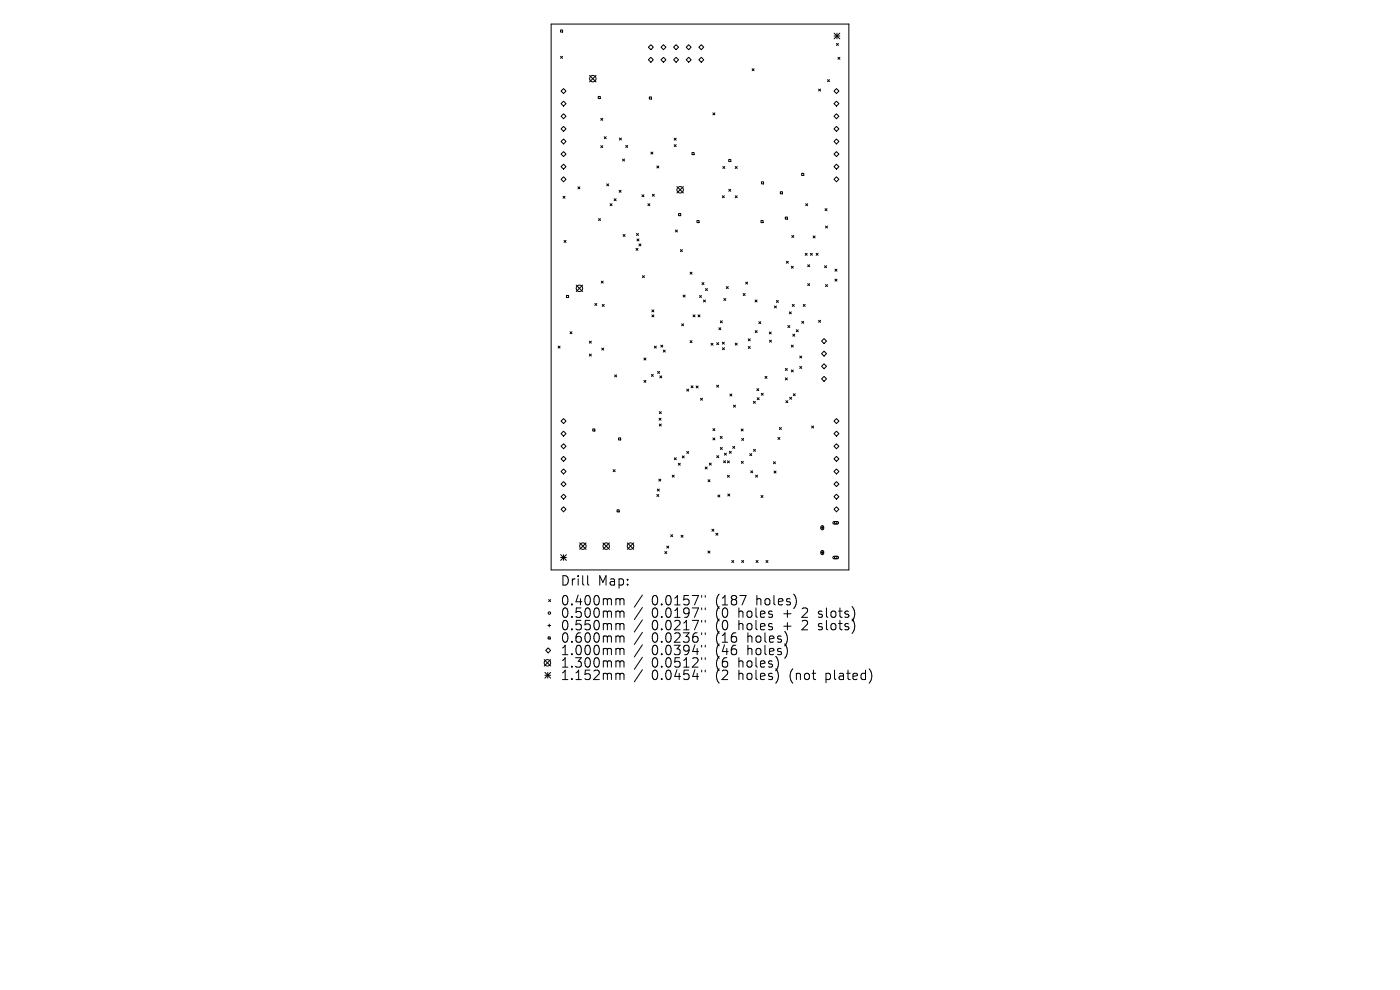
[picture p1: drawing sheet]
<svg xmlns="http://www.w3.org/2000/svg" width="297mm" height="210mm" viewBox="0 0 297 210" stroke-linecap="round" stroke-linejoin="round" font-family="sans-serif">
<defs><g id="words">
<g font-size="2.8">
<text x="118.8" y="124.5">Drill</text>
<text x="126.8" y="124.5">Map:</text>
<text x="118.8" y="128.7">0.400mm</text>
<text x="118.8" y="131.3">0.500mm</text>
<text x="138.3" y="128.7">0.0157&quot;</text>
<text x="138.3" y="131.3">0.0197&quot;</text>
<text x="152" y="128.7">(187</text>
<text x="152" y="131.3">(0</text>
<text x="156.9" y="131.3">holes</text>
<text x="160.8" y="128.7">holes)</text>
<text x="166.7" y="131.3">+</text>
<text x="170.9" y="131.3">2</text>
<text x="174.5" y="131.3">slots)</text>
<text x="118.8" y="134">0.550mm</text>
<text x="118.8" y="136.6">0.600mm</text>
<text x="138.3" y="134">0.0217&quot;</text>
<text x="138.3" y="136.6">0.0236&quot;</text>
<text x="152" y="134">(0</text>
<text x="152" y="136.6">(16</text>
<text x="156.9" y="134">holes</text>
<text x="158.9" y="136.6">holes)</text>
<text x="166.7" y="134">+</text>
<text x="170.9" y="134">2</text>
<text x="174.5" y="134">slots)</text>
<text x="118.8" y="139.3">1.000mm</text>
<text x="118.8" y="141.9">1.300mm</text>
<text x="138.3" y="139.3">0.0394&quot;</text>
<text x="138.3" y="141.9">0.0512&quot;</text>
<text x="152" y="139.3">(46</text>
<text x="152" y="141.9">(6</text>
<text x="156.9" y="141.9">holes)</text>
<text x="158.9" y="139.3">holes)</text>
<text x="118.8" y="144.5">1.152mm</text>
<text x="138.3" y="144.5">0.0454&quot;</text>
<text x="152" y="144.5">(2</text>
<text x="156.9" y="144.5">holes)</text>
<text x="168" y="144.5">(not</text>
<text x="175.8" y="144.5">plated)</text>
</g>
</g></defs>
<g fill="none" stroke="#000" stroke-width=".21">
<path d="M116.9 5.1h63.2v115.8h-63.2zM118.9 6.4h.5v.4h-.5zM118.9 11.9l.4 .5M119.3 11.9l-.4 .5M119.6 18.8l.5 .5-.5 .5-.6-.5zM125.1 16l1.3 1.4M126.4 16l-1.3 1.4M137.6 10l.5-.5 .5 .5-.5 .5zM137.6 12.7l.5-.5 .5 .5-.5 .5zM140.2 12.7l.6-.5 .5 .5-.5 .5zM140.8 9.5l.5 .5-.5 .5-.6-.5zM142.9 12.7l.5-.5 .6 .5-.6 .5z"/>
<path d="M143.4 9.5l.6 .5-.6 .5-.5-.5zM145.6 10l.5-.5 .5 .5-.5 .5zM145.6 12.7l.5-.5 .5 .5-.5 .5zM148.2 10l.6-.5 .5 .5-.5 .5zM148.2 12.7l.6-.5 .5 .5-.5 .5zM159.6 14.6l.4 .4M160 14.6l-.4 .4M173.7 18.9l.4 .4M174.1 18.9l-.4 .4M175.6 16.9l.4 .4M176 16.9l-.4 .4M176.9 7l1.3 1.2"/>
<path d="M176.9 7.6h1.3M177.4 18.8l.6 .5-.6 .5-.5-.5zM177.4 9.2l.5 .4M177.6 7v1.2M177.8 12.2l.4 .4M177.9 9.2l-.5 .4M178.2 7l-1.3 1.2M178.2 12.2l-.4 .4M119 35.4l.6-.6 .5 .6-.5 .5zM119.6 21.5l.5 .5-.5 .5-.6-.5zM119.6 24.1l.5 .6-.5 .5-.6-.5zM119.6 26.8l.5 .5-.5 .6-.6-.6z"/>
<path d="M119.6 29.5l.5 .5-.5 .5-.6-.5zM119.6 32.2l.5 .5-.5 .5-.6-.5zM119.6 37.5l.5 .5-.5 .6-.6-.6zM122.6 39.6l.4 .5M123 39.6l-.4 .5M126.9 20.5h.5v.4h-.5zM127.4 25.1l.5 .4M127.4 30.9l.5 .4M127.9 25.1l-.5 .4M127.9 30.9l-.5 .4M128.2 29l.4 .4M128.6 29l-.4 .4"/>
<path d="M128.7 39l.4 .4M129.1 39l-.4 .4M131.4 29.3l.4 .4M131.8 29.3l-.4 .4M132.1 33.7l.4 .5M132.5 33.7l-.4 .5M132.7 30.9l.5 .4M133.2 30.9l-.5 .4M137.8 20.6h.4v.4h-.4zM138.1 32.3l.4 .4M138.5 32.3l-.4 .4M139.3 35.2l.5 .4"/>
<path d="M139.8 35.2l-.5 .4M143 29.3l.4 .4M143 30.7l.4 .4M143.4 29.3l-.4 .4M143.4 30.7l-.4 .4M143.6 39.6l1.4 1.3M145 39.6l-1.4 1.3M146.8 32.4h.5v.4h-.5zM151.2 23.9l.5 .5M151.7 23.9l-.5 .5M153.3 35.3l.5 .4M153.8 35.3l-.5 .4"/>
<path d="M154.6 33.8h.4v.5h-.4zM156 35.3l.4 .4M156.4 35.3l-.4 .4M161.5 38.6h.5v.4h-.5zM170.1 36.8h.4v.4h-.4zM176.9 22l.5-.5 .6 .5-.6 .5zM176.9 24.7l.5-.6 .6 .6-.6 .5zM176.9 30l.5-.5 .6 .5-.6 .5zM176.9 32.7l.5-.5 .6 .5-.6 .5zM176.9 35.4l.5-.6 .6 .6-.6 .5zM176.9 38l.5-.5 .6 .5-.6 .6zM177.4 26.8l.6 .5-.6 .6-.5-.6z"/>
<path d="M119.4 41.6l.5 .5M119.7 51l.4 .4M119.9 41.6l-.5 .5M120.1 51l-.4 .4M127 46.4l.4 .4M127.4 46.4l-.4 .4M127.6 59.6l.4 .5M128 59.6l-.4 .5M129.4 43.2l.4 .4M129.8 43.2l-.4 .4M130.3 42.2l.4 .4M130.7 42.2l-.4 .4"/>
<path d="M131.3 40.4l.5 .4M131.8 40.4l-.5 .4M132.2 49.7l.4 .5M132.6 49.7l-.4 .5M134.9 52.7l.4 .4M135 49.5l.4 .4M135.1 50.7l.5 .4M135.3 52.7l-.4 .4M135.4 49.5l-.4 .4M135.6 50.7l-.5 .4M135.6 51.7l.4 .5M136 51.7l-.4 .5"/>
<path d="M136.2 41.3l.4 .4M136.3 58.5l.4 .4M136.6 41.3l-.4 .4M136.7 58.5l-.4 .4M137.4 43.2l.5 .4M137.9 43.2l-.5 .4M138.4 41.2l.4 .4M138.8 41.2l-.4 .4M143.3 48.8l.4 .4M143.7 48.8l-.4 .4M144 45.3h.4v.5h-.4zM144.3 52.9l.5 .5"/>
<path d="M144.8 52.9l-.5 .5M146.4 57.7l.4 .5M146.8 57.7l-.4 .5M147.9 46.8h.4v.4h-.4zM148.9 59.9l.4 .5M149.3 59.9l-.4 .5M153.2 41.5l.5 .4M153.7 41.5l-.5 .4M154.6 40.2l.4 .4M155 40.2l-.4 .4M156 41.5l.4 .4M156.4 41.5l-.4 .4"/>
<path d="M158.2 59.8l.4 .5M158.6 59.8l-.4 .5M161.4 46.8h.5v.4h-.5zM165.5 40.7h.5v.4h-.5zM166.6 46h.4v.5h-.4zM166.8 55.4l.4 .4M167.2 55.4l-.4 .4M167.9 56.5l.4 .4M168 49.9l.4 .5M168.3 56.5l-.4 .4M168.4 49.9l-.4 .5M170.8 53.7l.4 .5"/>
<path d="M170.9 43.2l.4 .4M171.2 53.7l-.4 .5M171.3 43.2l-.4 .4M171.3 56.2l.5 .4M171.8 56.2l-.5 .4M171.9 53.7l.4 .5M172.3 53.7l-.4 .5M172.5 50.1l.4 .4M172.9 50.1l-.4 .4M173.1 53.7l.5 .5M173.6 53.7l-.5 .5M174.9 56.4l.4 .4"/>
<path d="M175 44.3l.4 .4M175.1 47.9l.5 .5M175.3 56.4l-.4 .4M175.4 44.3l-.4 .4M175.6 47.9l-.5 .5M177.1 57.1l.5 .4M177.1 59.2l.5 .4M177.6 57.1l-.5 .4M177.6 59.2l-.5 .4M118.4 73.4l.4 .4M118.8 73.4l-.4 .4M120.2 62.7h.4v.4h-.4z"/>
<path d="M120.9 70.4l.4 .4M121.3 70.4l-.4 .4M122.2 60.5l1.4 1.3M123.6 60.5l-1.4 1.3M125 72.4l.4 .4M125 75.1l.4 .4M125.4 72.4l-.4 .4M125.4 75.1l-.4 .4M126.2 64.4l.4 .4M126.6 64.4l-.4 .4M127.7 73.8l.4 .5M127.8 64.6l.4 .4"/>
<path d="M128.1 73.8l-.4 .5M128.2 64.6l-.4 .4M130.4 79.5l.4 .5M130.8 79.5l-.4 .5M136.6 76l.4 .4M137 76l-.4 .4M138.2 79.4l.4 .4M138.3 65.7l.4 .5M138.3 66.8l.4 .4M138.6 79.4l-.4 .4M138.7 65.7l-.4 .5M138.7 66.8l-.4 .4"/>
<path d="M138.8 73.4l.4 .4M139.2 73.4l-.4 .4M139.5 78.8l.4 .4M139.9 78.8l-.4 .4M140 79.7l.4 .5M140.2 73.2l.4 .4M140.4 79.7l-.4 .5M140.6 73.2l-.4 .4M140.7 74.3l.4 .4M141.1 74.3l-.4 .4M144.6 68.7l.4 .4M144.9 62.6l.4 .4"/>
<path d="M145 68.7l-.4 .4M145.3 62.6l-.4 .4M146.4 72.3l.4 .4M146.8 72.3l-.4 .4M147 66.8l.4 .4M147.4 66.8l-.4 .4M148.1 66.8l.4 .4M148.4 62.7l.4 .4M148.5 66.8l-.4 .4M148.8 62.7l-.4 .4M149.2 63.6l.5 .5M149.7 63.6l-.5 .5"/>
<path d="M149.7 61.2l.4 .4M150.1 61.2l-.4 .4M150.8 72.8l.5 .4M151.3 72.8l-.5 .4M152 72.7l.5 .4M152.5 72.7l-.5 .4M152.5 69.5l.4 .4M152.8 68.1l.4 .4M152.9 69.5l-.4 .4M153.2 68.1l-.4 .4M153.2 72.6l.5 .4M153.3 73.8l.4 .4"/>
<path d="M153.6 63.3l.4 .4M153.7 72.6l-.5 .4M153.7 73.8l-.4 .4M154 63.3l-.4 .4M154.1 60.8l.4 .4M154.5 60.8l-.4 .4M156 72.8l.4 .4M156.4 72.8l-.4 .4M157.7 62.3l.4 .4M158.1 62.3l-.4 .4M158.7 71.9l.5 .4M158.7 73.5l.5 .4"/>
<path d="M159.2 71.9l-.5 .4M159.2 73.5l-.5 .4M160.2 63.6l.4 .5M160.2 70.1l.4 .5M160.6 63.6l-.4 .5M160.6 70.1l-.4 .5M161 68.2l.4 .5M161.4 68.2l-.4 .5M162.3 79.8l.4 .5M162.7 79.8l-.4 .5M163.2 70.4l.4 .4M163.2 72.2l.5 .4"/>
<path d="M163.6 70.4l-.4 .4M163.7 72.2l-.5 .4M164.3 64.9l.4 .4M164.7 64.9l-.4 .4M164.7 63.7l.4 .5M165.1 63.7l-.4 .5M166.6 78.2l.4 .4M167 78.2l-.4 .4M167.1 69.1l.5 .4M167.4 66.2l.5 .4M167.6 69.1l-.5 .4M167.9 66.2l-.5 .4"/>
<path d="M167.9 73.2l.4 .4M167.9 78.5l.4 .4M168.1 64.6l.4 .4M168.2 70.9l.4 .4M168.3 73.2l-.4 .4M168.3 78.5l-.4 .4M168.5 64.6l-.4 .4M168.6 70.9l-.4 .4M168.9 69.9l.4 .5M169.3 69.9l-.4 .5M169.7 75.5l.4 .5M169.7 77.7l.4 .5"/>
<path d="M170.1 75.5l-.4 .5M170.1 77.7l-.4 .5M170.1 68.2l.4 .4M170.4 64.6l.4 .4M170.5 68.2l-.4 .4M170.8 64.6l-.4 .4M171.3 60.2l.5 .4M171.8 60.2l-.5 .4M173.7 67.9l.4 .5M174.1 67.9l-.4 .5M174.8 71.8l.5 .5-.5 .6-.5-.6zM174.8 74.5l.5 .5-.5 .6-.5-.6z"/>
<path d="M174.8 77.2l.5 .5-.5 .5-.5-.5zM174.8 79.8l.5 .6-.5 .5-.5-.5zM175.1 60.4l.5 .4M175.6 60.4l-.5 .4M119 89.3l.6-.5 .5 .5-.5 .5zM119 94.7l.6-.6 .5 .6-.5 .5zM119 97.3l.6-.5 .5 .5-.5 .6zM119.6 91.5l.5 .5-.5 .5-.6-.5zM119.6 99.5l.5 .5-.5 .5-.6-.5zM125.8 91h.4v.4h-.4zM130.1 99.6l.4 .5M130.5 99.6l-.4 .5"/>
<path d="M131.2 92.9h.5v.4h-.5zM136.6 80.7l.4 .4M137 80.7l-.4 .4M139.8 88.7l.4 .4M139.9 87.3l.4 .4M139.9 90l.4 .4M140.2 88.7l-.4 .4M140.3 87.3l-.4 .4M140.3 90l-.4 .4M143.1 97.1l.4 .4M143.5 97.1l-.4 .4M143.9 98.3l.4 .4"/>
<path d="M144.3 98.3l-.4 .4M144.7 96.7l.5 .4M145.2 96.7l-.5 .4M145.7 95.8l.4 .4M145.7 82.6l.4 .4M146.1 95.8l-.4 .4M146.1 82.6l-.4 .4M146.6 81.8l.4 .5M147 81.8l-.4 .5M147.7 81.9l.4 .4M148.1 81.9l-.4 .4M148.6 84.5l.4 .4"/>
<path d="M149 84.5l-.4 .4M149.6 99.1l.4 .4M150 99.1l-.4 .4M150.5 98.2l.4 .5M150.9 98.2l-.4 .5M151.2 90.9l.5 .4M151.2 92.9l.5 .4M151.7 90.9l-.5 .4M151.7 92.9l-.5 .4M152 81.7l.4 .4M152.1 96.7l.4 .4M152.4 81.7l-.4 .4"/>
<path d="M152.5 96.7l-.4 .4M152.8 92.6l.4 .4M152.8 94.9l.4 .4M153.2 92.6l-.4 .4M153.2 94.9l-.4 .4M153.5 97.7l.4 .5M153.7 96.1l.4 .5M153.9 97.7l-.4 .5M154.1 96.1l-.4 .5M154.3 97.8l.4 .4M154.7 95.7l.4 .5M154.7 97.8l-.4 .4"/>
<path d="M154.8 83.6l.5 .4M155.1 95.7l-.4 .5M155.3 83.6l-.5 .4M155.4 94.7l.5 .4M155.6 86l.4 .4M155.9 94.7l-.5 .4M156 86l-.4 .4M157.2 91l.5 .4M157.3 97.9l.4 .4M157.3 93l.5 .4M157.7 91l-.5 .4M157.7 97.9l-.4 .4"/>
<path d="M157.8 93l-.5 .4M159.1 96.2l.4 .5M159.3 99.9l.4 .4M159.5 96.2l-.4 .5M159.7 99.9l-.4 .4M159.8 85.1l.4 .5M159.9 95.3l.4 .4M160.2 85.1l-.4 .5M160.3 95.3l-.4 .4M160.6 82.5l.4 .4M160.6 84.4l.5 .4M161 82.5l-.4 .4"/>
<path d="M161.1 84.4l-.5 .4M161.5 83.4l.4 .4M161.9 83.4l-.4 .4M164.1 98l.4 .4M164.2 99.9l.4 .4M164.5 98l-.4 .4M164.6 99.9l-.4 .4M165 92.8l.4 .4M165.3 90.7l.5 .4M165.4 92.8l-.4 .4M165.8 90.7l-.5 .4M166.6 80.2l.4 .4"/>
<path d="M166.7 85l.4 .4M167 80.2l-.4 .4M167.1 85l-.4 .4M167.5 84.3l.4 .4M167.9 84.3l-.4 .4M168.3 83.5l.4 .5M168.7 83.5l-.4 .5M172.2 90.4l.4 .4M172.6 90.4l-.4 .4M176.9 89.3l.5-.5 .6 .5-.6 .5zM176.9 92l.5-.5 .6 .5-.6 .5zM176.9 94.7l.5-.6 .6 .6-.6 .5z"/>
<path d="M176.9 97.3l.5-.5 .6 .5-.6 .6zM118.9 117.7l1.3 1.2M118.9 118.3h1.3M119.6 102.2l.5 .5-.5 .5-.6-.5zM119.6 104.8l.5 .6-.5 .5-.6-.5zM119.6 107.5l.5 .5-.5 .6-.6-.6zM119.6 117.7v1.2M120.2 117.7l-1.3 1.2M123 115.2l1.3 1.3M124.3 115.2l-1.3 1.3M127.9 115.2l1.4 1.3M129.3 115.2l-1.4 1.3"/>
<path d="M130.9 108.1h.5v.5h-.5zM133.1 115.2l1.3 1.3M134.4 115.2l-1.3 1.3M139.3 104.9l.5 .4M139.4 103.7l.5 .5M139.8 104.9l-.5 .4M139.8 101.6l.4 .5M139.9 103.7l-.5 .5M140.2 101.6l-.4 .5M141 117l.4 .4M141.4 117l-.4 .4M141.4 115.8l.5 .5"/>
<path d="M141.9 115.8l-.5 .5M142.3 113.4l.4 .4M142.6 100.8l.4 .4M142.7 113.4l-.4 .4M143 100.8l-.4 .4M144.5 113.5l.4 .5M144.9 113.5l-.4 .5M150.2 116.9l.4 .4M150.2 101.8l.4 .4M150.6 116.9l-.4 .4M150.6 101.8l-.4 .4M151 112.3l.4 .4"/>
<path d="M151.4 112.3l-.4 .4M151.9 113.1l.4 .4M152.3 113.1l-.4 .4M152.3 105l.4 .4M152.7 105l-.4 .4M154.3 100.8l.4 .4M154.4 104.8l.4 .4M154.7 100.8l-.4 .4M154.8 104.8l-.4 .4M155.2 118.9l.5 .4M155.7 118.9l-.5 .4M157.3 118.9l.5 .4"/>
<path d="M157.8 118.9l-.5 .4M160.3 100.8l.4 .4M160.4 118.9l.4 .4M160.7 100.8l-.4 .4M160.8 118.9l-.4 .4M161.4 105.1l.5 .4M161.9 105.1l-.5 .4M162.5 118.9l.4 .4M162.9 118.9l-.4 .4M174.2 112h.5M174.2 117.2h.5M174.2 111.6l.3-.1 .2 .2v.5l-.2 .2-.3-.2z"/>
<path d="M174.2 116.9l.3-.1 .2 .2v.4l-.2 .2-.3-.1zM174.4 111.7v.5M174.4 116.9v.6M176.8 110.7l.9-.1 .2 .3-.2 .3h-.8l-.2-.2zM176.8 118.1l.9-.1 .2 .3-.2 .2h-.8l-.2-.1zM176.9 100l.5-.5 .6 .5-.6 .5zM176.9 102.7l.5-.5 .6 .5-.6 .5zM176.9 108l.5-.5 .6 .5-.6 .6zM177.4 104.8l.6 .6-.6 .5-.5-.5zM115.4 139.9l1.4 1.4M116.2 132.7h.6M116.3 135.1h.4v.4h-.4z"/>
<path d="M116.3 137.4l.5 .6-.5 .5-.5-.5zM116.4 127.2l.4 .4M116.5 132.4v.6M116.8 127.2l-.4 .4M116.8 139.9l-1.4 1.4M124.7 122.1v1.7l.2 .3M130.9 127h.3l.3 .3M130.9 129.6h.3l.3 .3M130.9 132.3h.3l.3 .3M130.9 134.9h.3l.3 .3M130.9 137.5h.3l.3 .3M131.5 127.3l.3-.3 .5 .1 .1 1.2"/>
<path d="M131.5 127.3v1M131.5 129.9v1.1M131.5 132.6v1M131.5 135.2v1M131.5 137.8v1.1M131.5 129.9l.3-.3 .5 .1 .1 1.3M131.5 132.6l.3-.3 .5 .1 .1 1.2M131.5 135.2l.3-.3 .5 .1 .1 1.2M131.5 137.8l.3-.3 .5 .1 .1 1.3M136.3 126.2l-1.7 2.6M136.3 128.9l-1.7 2.5M136.3 131.5l-1.7 2.6"/>
<path d="M136.3 134.1l-1.7 2.6M136.3 136.8l-1.7 2.6M136.3 139.4l-1.7 2.6M148.9 126.3v.4M148.9 129v.3M148.9 131.6v.4M148.9 134.2v.4M148.9 136.9v.4M148.9 139.5v.4M149.6 126.3v.4M149.6 129v.3M149.6 131.6v.4"/>
<path d="M149.6 134.2v.4M149.6 136.9v.4M149.6 139.5v.4M173.6 130.9l.2 .1M173.6 133.5l.2 .1M173.7 129.7v.5M173.7 132.4v.4M115.6 142.6l1.2 1.3M115.6 143.2h1.2M116.2 142.6v1.3M116.8 142.6l-1.2 1.3M130.9 140.2h.3l.3 .3"/>
<path d="M130.9 142.8h.3l.3 .3M131.5 140.5v1M131.5 143.1v1.1M131.5 140.5l.3-.3 .5 .1 .1 1.2M131.5 143.1l.3-.3 .5 .1 .1 1.3M136.3 142.1l-1.7 2.5M148.9 142.2v.3M149.6 142.2v.3"/>
<circle cx="125.8" cy="16.7" r=".68"/>
<circle cx="144.3" cy="40.3" r=".68"/>
<circle cx="122.9" cy="61.2" r=".68"/>
<circle cx="123.7" cy="115.8" r=".68"/>
<circle cx="128.6" cy="115.8" r=".68"/>
<circle cx="133.8" cy="115.8" r=".68"/>
<circle cx="177.3" cy="110.9" r=".26"/>
<circle cx="177.3" cy="118.3" r=".26"/>
<circle cx="116.6" cy="130" r=".26"/>
<circle cx="116.1" cy="140.6" r=".68"/>
</g>
<use href="#words"/>
</svg>
